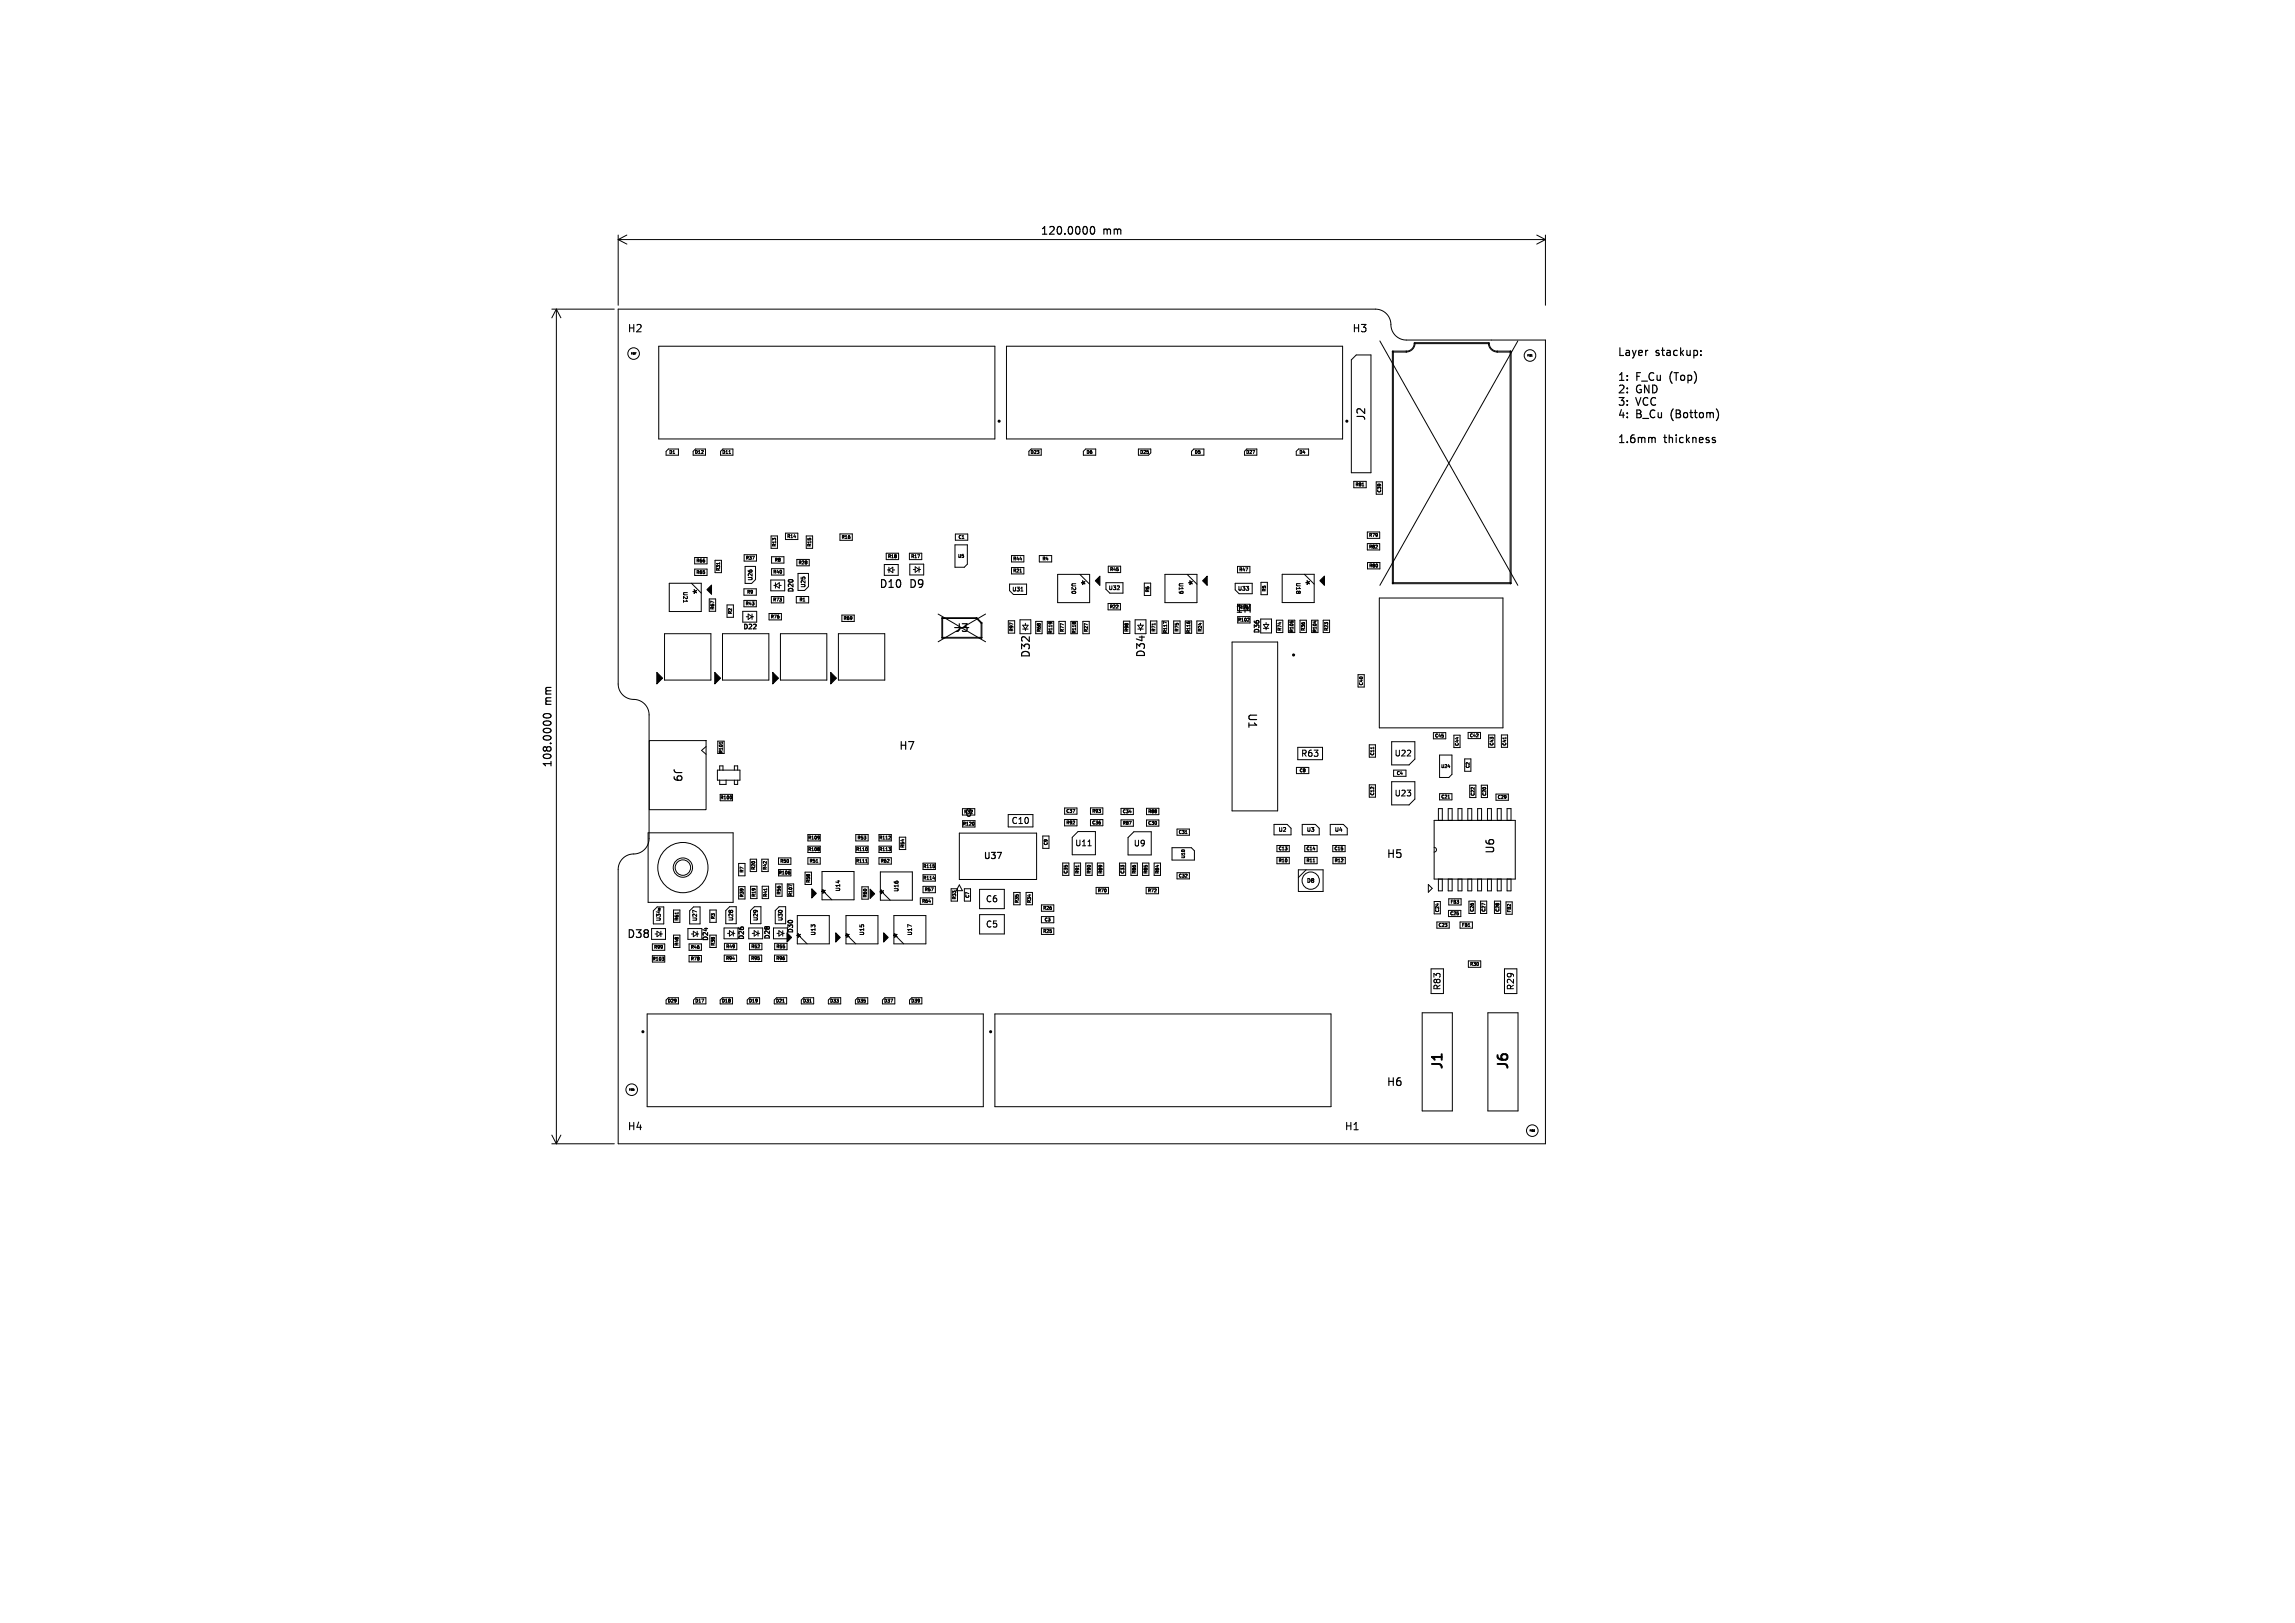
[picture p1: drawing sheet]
<svg xmlns="http://www.w3.org/2000/svg" width="297mm" height="210mm" viewBox="0 0 297 210" stroke-linecap="round" stroke-linejoin="round" font-family="sans-serif">
<defs><g id="words">
<g font-size="1.8">
<text x="187" y="138.6" transform="rotate(-90 187 138.6)">J1</text>
<text x="195.5" y="138.6" transform="rotate(-90 195.5 138.6)">J6</text>
</g>
<g font-size="1.4">
<text x="134.6" y="30.6">120.0000</text>
<text x="142.7" y="30.6">mm</text>
<text x="209.3" y="46.1">Layer</text>
<text x="214.3" y="46.1">stackup:</text>
<text x="209.3" y="49.4">1:</text>
<text x="209.3" y="51">2:</text>
<text x="209.3" y="52.6">3:</text>
<text x="211.7" y="49.4">F_Cu</text>
<text x="211.7" y="51">GND</text>
<text x="211.7" y="52.6">VCC</text>
<text x="216.3" y="49.4">(Top)</text>
<text x="176.9" y="54.5" transform="rotate(-90 176.9 54.5)">J2</text>
<text x="209.3" y="54.2">4:</text>
<text x="209.3" y="57.4">1.6mm</text>
<text x="211.7" y="54.2">B_Cu</text>
<text x="215.4" y="57.4">thickness</text>
<text x="216.4" y="54.2">(Bottom)</text>
<text x="91" y="77.1" transform="rotate(-90 91 77.1)">*</text>
<text x="113.7" y="76.3">D10</text>
<text x="117.5" y="76.3">D9</text>
<text x="141.2" y="75.9" transform="rotate(-90 141.2 75.9)">*</text>
<text x="155.1" y="75.9" transform="rotate(-90 155.1 75.9)">*</text>
<text x="170.3" y="75.9" transform="rotate(-90 170.3 75.9)">*</text>
<text x="123.5" y="82">J3</text>
<text x="159.8" y="79.5">1M</text>
<text x="133.5" y="85.2" transform="rotate(-90 133.5 85.2)">D32</text>
<text x="148.4" y="85.2" transform="rotate(-90 148.4 85.2)">D34</text>
<text x="71.6" y="91.3" transform="rotate(-90 71.6 91.3)">mm</text>
<text x="161.5" y="92.2" transform="rotate(90 161.5 92.2)">U1</text>
<text x="71.6" y="99.4" transform="rotate(-90 71.6 99.4)">108.0000</text>
<text x="87" y="99.3" transform="rotate(90 87 99.3)">J9</text>
<text x="116.3" y="97.2">H7</text>
<text x="124.8" y="105.9">0</text>
<text x="179.4" y="111.2">H5</text>
<text x="193.6" y="110.6" transform="rotate(-90 193.6 110.6)">U6</text>
<text x="107.6" y="115.9" transform="rotate(-90 107.6 115.9)">*</text>
<text x="115.2" y="115.9" transform="rotate(-90 115.2 115.9)">*</text>
<text x="81.1" y="121.6">D38</text>
<text x="104.4" y="121.6" transform="rotate(-90 104.4 121.6)">*</text>
<text x="110.7" y="121.6" transform="rotate(-90 110.7 121.6)">*</text>
<text x="116.9" y="121.6" transform="rotate(-90 116.9 121.6)">*</text>
<text x="179.4" y="140.7">H6</text>
</g>
<g font-size="1.3">
<text x="81.1" y="43.2">H2</text>
<text x="174.9" y="43.2">H3</text>
<text x="81.1" y="146.4">H4</text>
<text x="173.9" y="146.4">H1</text>
</g>
<g font-size="1.1">
<text x="168.3" y="98.1">R63</text>
<text x="130.8" y="106.8">C10</text>
<text x="127.2" y="111.2">U37</text>
<text x="127.5" y="116.9">C6</text>
<text x="127.5" y="120.2">C5</text>
<text x="186.6" y="128.2" transform="rotate(-90 186.6 128.2)">R83</text>
<text x="196.1" y="128.2" transform="rotate(-90 196.1 128.2)">R29</text>
</g>
<g font-size="1">
<text x="180.4" y="98">U22</text>
<text x="180.4" y="103.2">U23</text>
<text x="139.1" y="109.6">U11</text>
<text x="146.6" y="109.7">U9</text>
</g>
<g font-size=".8">
<text x="102.9" y="76.8" transform="rotate(-90 102.9 76.8)">D20</text>
<text x="96.1" y="81.6">D22</text>
<text x="163.2" y="82.1" transform="rotate(-90 163.2 82.1)">D36</text>
<text x="91.8" y="121.9" transform="rotate(-90 91.8 121.9)">D24</text>
<text x="96.5" y="121.7" transform="rotate(-90 96.5 121.7)">D26</text>
<text x="99.8" y="121.7" transform="rotate(-90 99.8 121.7)">D28</text>
<text x="102.8" y="120.9" transform="rotate(-90 102.8 120.9)">D30</text>
</g>
<g font-size=".7">
<text x="88.2" y="76.4" transform="rotate(90 88.2 76.4)">U21</text>
<text x="97.5" y="75.2" transform="rotate(-90 97.5 75.2)">U26</text>
<text x="104.3" y="76.1" transform="rotate(-90 104.3 76.1)">U25</text>
<text x="130.9" y="76.6">U31</text>
<text x="138.5" y="75.3" transform="rotate(90 138.5 75.3)">U20</text>
<text x="143.4" y="76.4">U32</text>
<text x="152.4" y="75.3" transform="rotate(90 152.4 75.3)">U19</text>
<text x="160.1" y="76.5">U33</text>
<text x="167.6" y="75.3" transform="rotate(90 167.6 75.3)">U18</text>
<text x="165.4" y="107.7">U2</text>
<text x="169.1" y="107.7">U3</text>
<text x="172.7" y="107.7">U4</text>
<text x="85.6" y="119.3" transform="rotate(-90 85.6 119.3)">U34</text>
<text x="90.3" y="119.3" transform="rotate(-90 90.3 119.3)">U27</text>
<text x="95" y="119.2" transform="rotate(-90 95 119.2)">U28</text>
<text x="98.2" y="119.2" transform="rotate(-90 98.2 119.2)">U29</text>
<text x="101.4" y="119.2" transform="rotate(-90 101.4 119.2)">U30</text>
<text x="108.9" y="115.5" transform="rotate(-90 108.9 115.5)">U14</text>
<text x="116.4" y="115.5" transform="rotate(-90 116.4 115.5)">U16</text>
<text x="169.1" y="114.3">D8</text>
<text x="105.7" y="121.2" transform="rotate(-90 105.7 121.2)">U13</text>
<text x="112" y="121.2" transform="rotate(-90 112 121.2)">U15</text>
<text x="118.2" y="121.2" transform="rotate(-90 118.2 121.2)">U17</text>
</g>
<g font-size=".6">
<text x="86.6" y="58.8">D1</text>
<text x="89.9" y="58.8">D12</text>
<text x="93.4" y="58.8">D11</text>
<text x="133.3" y="58.8">D23</text>
<text x="140.6" y="58.8">D6</text>
<text x="147.5" y="58.8">D25</text>
<text x="154.6" y="58.8">D5</text>
<text x="161.2" y="58.8">D27</text>
<text x="168.1" y="58.8">D4</text>
<text x="175.4" y="63">R81</text>
<text x="178.8" y="63.8" transform="rotate(-90 178.8 63.8)">C39</text>
<text x="100.5" y="70.8" transform="rotate(-90 100.5 70.8)">R13</text>
<text x="101.8" y="69.7">R14</text>
<text x="105" y="70.8" transform="rotate(-90 105 70.8)">R15</text>
<text x="108.9" y="69.8">R16</text>
<text x="124" y="69.8">C1</text>
<text x="177.1" y="69.5">R79</text>
<text x="177.1" y="71">R82</text>
<text x="90.1" y="72.8">R66</text>
<text x="90.1" y="74.3">R65</text>
<text x="93.2" y="73.9" transform="rotate(-90 93.2 73.9)">R31</text>
<text x="96.5" y="72.5">R37</text>
<text x="96.6" y="76.9">R9</text>
<text x="100" y="77.9">R73</text>
<text x="100" y="74.3">R40</text>
<text x="100.2" y="72.7">R8</text>
<text x="103.3" y="73.1">R28</text>
<text x="103.4" y="77.9">R1</text>
<text x="114.9" y="72.3">R18</text>
<text x="117.9" y="72.3">R17</text>
<text x="123.9" y="72.2">U5</text>
<text x="131.1" y="74.1">R21</text>
<text x="131.1" y="72.6">R44</text>
<text x="134.9" y="72.6">R4</text>
<text x="143.6" y="74">R45</text>
<text x="148.8" y="76.7" transform="rotate(-90 148.8 76.7)">R6</text>
<text x="160.3" y="74">R47</text>
<text x="163.9" y="76.6" transform="rotate(-90 163.9 76.6)">R5</text>
<text x="177.1" y="73.5">R80</text>
<text x="92.5" y="78.9" transform="rotate(-90 92.5 78.9)">R67</text>
<text x="94.8" y="79.5" transform="rotate(-90 94.8 79.5)">R2</text>
<text x="96.4" y="78.4">R43</text>
<text x="99.7" y="80.1">R76</text>
<text x="109.1" y="80.3">R69</text>
<text x="131.2" y="81.8" transform="rotate(-90 131.2 81.8)">R97</text>
<text x="134.7" y="81.8" transform="rotate(-90 134.7 81.8)">R68</text>
<text x="136.2" y="82" transform="rotate(-90 136.2 82)">R119</text>
<text x="137.7" y="81.8" transform="rotate(-90 137.7 81.8)">R77</text>
<text x="139.3" y="82" transform="rotate(-90 139.3 82)">R118</text>
<text x="140.8" y="81.8" transform="rotate(-90 140.8 81.8)">R27</text>
<text x="143.6" y="78.8">R22</text>
<text x="146.1" y="81.8" transform="rotate(-90 146.1 81.8)">R98</text>
<text x="149.6" y="81.8" transform="rotate(-90 149.6 81.8)">R71</text>
<text x="151.1" y="82" transform="rotate(-90 151.1 82)">R117</text>
<text x="152.6" y="81.8" transform="rotate(-90 152.6 81.8)">R75</text>
<text x="154.1" y="82" transform="rotate(-90 154.1 82)">R116</text>
<text x="155.6" y="81.8" transform="rotate(-90 155.6 81.8)">R24</text>
<text x="160.2" y="80.5">R102</text>
<text x="160.3" y="78.9">R59</text>
<text x="165.9" y="81.7" transform="rotate(-90 165.9 81.7)">R74</text>
<text x="167.4" y="81.9" transform="rotate(-90 167.4 81.9)">R105</text>
<text x="168.9" y="81.7" transform="rotate(-90 168.9 81.7)">R36</text>
<text x="170.4" y="81.9" transform="rotate(-90 170.4 81.9)">R104</text>
<text x="171.9" y="81.7" transform="rotate(-90 171.9 81.7)">R23</text>
<text x="176.4" y="88.7" transform="rotate(-90 176.4 88.7)">C40</text>
<text x="185.7" y="95.5">C45</text>
<text x="190.2" y="95.5">C42</text>
<text x="93.6" y="97.5" transform="rotate(-90 93.6 97.5)">R101</text>
<text x="168.1" y="100">C8</text>
<text x="177.9" y="97.8" transform="rotate(-90 177.9 97.8)">C11</text>
<text x="180.7" y="100.3">C4</text>
<text x="186.5" y="99.4">U24</text>
<text x="188.8" y="96.6" transform="rotate(-90 188.8 96.6)">C44</text>
<text x="190.2" y="99.4" transform="rotate(-90 190.2 99.4)">C2</text>
<text x="193.3" y="96.5" transform="rotate(-90 193.3 96.5)">C43</text>
<text x="195" y="96.5" transform="rotate(-90 195 96.5)">C41</text>
<text x="93.2" y="103.5">R100</text>
<text x="124.6" y="106.9">R120</text>
<text x="124.7" y="105.3">R32</text>
<text x="137.9" y="105.2">C37</text>
<text x="137.9" y="106.7">R92</text>
<text x="141.3" y="106.7">C36</text>
<text x="141.3" y="105.2">R93</text>
<text x="145.2" y="105.3">C34</text>
<text x="145.2" y="106.8">R87</text>
<text x="148.5" y="105.3">R88</text>
<text x="148.5" y="106.8">C30</text>
<text x="152.5" y="108">C31</text>
<text x="177.9" y="103" transform="rotate(-90 177.9 103)">C12</text>
<text x="186.5" y="103.4">C21</text>
<text x="190.9" y="103" transform="rotate(-90 190.9 103)">C22</text>
<text x="192.4" y="103" transform="rotate(-90 192.4 103)">C20</text>
<text x="193.8" y="103.4">C29</text>
<text x="96.3" y="113" transform="rotate(-90 96.3 113)">R7</text>
<text x="97.8" y="112.6" transform="rotate(-90 97.8 112.6)">R20</text>
<text x="99.3" y="112.6" transform="rotate(-90 99.3 112.6)">R42</text>
<text x="100.7" y="113.2">R106</text>
<text x="100.9" y="111.7">R50</text>
<text x="104.5" y="108.7">R109</text>
<text x="104.5" y="110.2">R108</text>
<text x="104.7" y="111.7">R51</text>
<text x="110.7" y="110.2">R110</text>
<text x="110.7" y="111.7">R111</text>
<text x="110.9" y="108.7">R53</text>
<text x="113.7" y="110.2">R113</text>
<text x="113.7" y="108.7">R112</text>
<text x="113.9" y="111.7">R62</text>
<text x="117.1" y="109.8" transform="rotate(-90 117.1 109.8)">R54</text>
<text x="119.4" y="113.9">R114</text>
<text x="119.4" y="112.4">R115</text>
<text x="135.6" y="109.4" transform="rotate(-90 135.6 109.4)">C9</text>
<text x="138.2" y="113.1" transform="rotate(-90 138.2 113.1)">C35</text>
<text x="139.7" y="113.1" transform="rotate(-90 139.7 113.1)">R91</text>
<text x="141.2" y="113.1" transform="rotate(-90 141.2 113.1)">R90</text>
<text x="142.7" y="113.1" transform="rotate(-90 142.7 113.1)">R89</text>
<text x="145.6" y="113.1" transform="rotate(-90 145.6 113.1)">C33</text>
<text x="147.1" y="113.1" transform="rotate(-90 147.1 113.1)">R86</text>
<text x="148.6" y="113.1" transform="rotate(-90 148.6 113.1)">R85</text>
<text x="150.1" y="113.1" transform="rotate(-90 150.1 113.1)">R84</text>
<text x="152.5" y="113.6">C32</text>
<text x="153.4" y="111.1" transform="rotate(-90 153.4 111.1)">U10</text>
<text x="165.4" y="111.6">R10</text>
<text x="165.4" y="110.1">C13</text>
<text x="169" y="110.1">C14</text>
<text x="169" y="111.6">R11</text>
<text x="172.6" y="110.1">C15</text>
<text x="172.7" y="111.6">R12</text>
<text x="87.9" y="119.2" transform="rotate(-90 87.9 119.2)">R61</text>
<text x="92.6" y="119" transform="rotate(-90 92.6 119)">R3</text>
<text x="96.3" y="116.2" transform="rotate(-90 96.3 116.2)">R39</text>
<text x="97.8" y="116.1" transform="rotate(-90 97.8 116.1)">R19</text>
<text x="99.3" y="116.1" transform="rotate(-90 99.3 116.1)">R41</text>
<text x="101.1" y="115.8" transform="rotate(-90 101.1 115.8)">R56</text>
<text x="102.6" y="116" transform="rotate(-90 102.6 116)">R107</text>
<text x="104.9" y="114.3" transform="rotate(-90 104.9 114.3)">R58</text>
<text x="112.2" y="116.2" transform="rotate(-90 112.2 116.2)">R60</text>
<text x="119.3" y="116.9">R64</text>
<text x="119.6" y="115.4">R57</text>
<text x="123.8" y="116.4" transform="rotate(-90 123.8 116.4)">R33</text>
<text x="125.5" y="116.2" transform="rotate(-90 125.5 116.2)">C7</text>
<text x="131.9" y="116.9" transform="rotate(-90 131.9 116.9)">R35</text>
<text x="133.5" y="116.9" transform="rotate(-90 133.5 116.9)">R34</text>
<text x="134.9" y="117.8">R26</text>
<text x="135.1" y="119.3">C3</text>
<text x="142" y="115.5">R70</text>
<text x="148.5" y="115.5">R72</text>
<text x="186.1" y="120">C23</text>
<text x="186.3" y="118.1" transform="rotate(-90 186.3 118.1)">C24</text>
<text x="187.6" y="118.5">C25</text>
<text x="187.7" y="117">FB3</text>
<text x="189.1" y="120">FB1</text>
<text x="190.8" y="118" transform="rotate(-90 190.8 118)">C26</text>
<text x="192.3" y="118" transform="rotate(-90 192.3 118)">C27</text>
<text x="194.1" y="118" transform="rotate(-90 194.1 118)">C28</text>
<text x="195.6" y="118.1" transform="rotate(-90 195.6 118.1)">FB2</text>
<text x="84.4" y="124.4">R103</text>
<text x="84.6" y="122.8">R99</text>
<text x="87.9" y="122.4" transform="rotate(-90 87.9 122.4)">R48</text>
<text x="89.3" y="122.8">R46</text>
<text x="89.3" y="124.3">R78</text>
<text x="92.6" y="122.4" transform="rotate(-90 92.6 122.4)">R38</text>
<text x="93.9" y="124.3">R94</text>
<text x="93.9" y="122.8">R49</text>
<text x="97.1" y="124.3">R95</text>
<text x="97.2" y="122.8">R52</text>
<text x="100.4" y="124.3">R96</text>
<text x="100.4" y="122.8">R55</text>
<text x="134.9" y="120.8">R25</text>
<text x="190.2" y="125">R30</text>
<text x="86.4" y="129.8">D29</text>
<text x="89.9" y="129.8">D17</text>
<text x="93.4" y="129.8">D18</text>
<text x="96.9" y="129.8">D19</text>
<text x="100.4" y="129.8">D21</text>
<text x="103.9" y="129.8">D31</text>
<text x="107.4" y="129.8">D33</text>
<text x="110.9" y="129.8">D35</text>
<text x="114.4" y="129.8">D37</text>
<text x="117.9" y="129.8">D39</text>
</g>
<g font-size=".3">
<text x="81.6" y="45.9">FID7</text>
<text x="197.6" y="46.2">FID1</text>
<text x="81.4" y="141.2">FID5</text>
<text x="197.9" y="146.5">FID3</text>
</g>
</g></defs>
<g fill="none" stroke="#000" stroke-width=".15">
<path d="M141.2 29.4l.1-.1a.53 .53 0 0 1 .4 .5 .53 .53 0 0 1-.4 .5l-.1-.1-.1-.3zM213.9 56.6l.3 .1v.6M220.1 45.9v.1M220.1 45.4v.1M221.6 56.8l.4 .3-.1 .2-.3-.1M222 56.7l-.3-.1-.1 .1M222.1 52.9a1.15 1.15 0 0 1 0 1.5M102.1 75h.4M70.4 92.5a.59 .59 0 0 1 .9 .2 .57 .57 0 0 1-1-.1zM97.5 81.4h.4M97.8 80.8v.2M162.6 80.3h.3"/>
<path d="M95.9 120h.3M99.1 119.9h-.1M99.1 119.9h.1M99.3 119.9h.2M102.1 119.1h.4M91.4 120.1v.3"/>
</g>
<g fill="none" stroke="#000" stroke-width=".13">
<path d="M80 30.4v9.1M80 31h120M80 31l1.1 .6M81.1 30.4l-1.1 .6M198.9 30.4l1.1 .6M200 30.4v9.1M200 31l-1.1 .6M71.4 40h8.1M72 40v108M72 40l.6 1.1M72 40l-.6 1.1M80 40h98a2.09 2.09 0 0 1 2 2.3 2 2 0 0 0 2 1.7h18v104h-120v-35.5a2.09 2.09 0 0 1 2.3-2 2 2 0 0 0 1.7-2v-16a2.09 2.09 0 0 0-2.3-2 2 2 0 0 1-1.7-2z"/>
<path d="M85.2 44.8h43.5v12h-43.5zM86.2 58.4l.3-.3h1.3v.8h-1.6zM89.7 58.4l.3-.3h1.3v.8h-1.6zM93.2 58.4l.3-.3h1.3v.8h-1.6zM94.3 58.7h.3M130.2 44.8h43.6v12h-43.6zM133.2 58.4l.3-.3h1.2v.8h-1.5zM140.2 58.4l.3-.3h1.3v.8h-1.6zM147.3 58.1h1.6v.5l-.3 .3h-1.3zM154.2 58.4l.3-.3h1.3v.8h-1.6zM161 58.4l.3-.3h1.3v.8h-1.6zM167.7 58.4l.3-.3h1.3v.8h-1.6z"/>
<path d="M174.9 46.6l.6-.7h1.9v15.3h-2.5zM178.6 44.1l17.8 31.6M180.2 45.4l1.8 .1-1.7 .1zM180.2 45.4l.1 .1v30zM183 44.4a1.04 1.04 0 0 1-1 1M183 44.4h9.7l-9.6 .1zM183.1 44.4a1.15 1.15 0 0 1-1.1 1.1M192.6 44.4a1.15 1.15 0 0 0 1.2 1.1M192.7 44.4a1.04 1.04 0 0 0 1.1 1M193.7 45.4l1.9 .1-1.8 .1zM195.4 45.4l.2 .1-.1 30zM196.4 44.1l-17.8 31.6"/>
<path d="M198.2 46.1h.1M86.6 75.5h4.2v3.6h-4.2zM88.5 77.7v.2M89.5 75.5l1.3 1.2M89.9 72.1h1.6v.9h-1.6zM89.9 73.6h1.6v.9h-1.6zM91.8 77.5h.8v1.6h-.8zM92.5 72.5h.9v1.6h-.9zM93.1 72.8v.2M94.1 78.3h.8v1.6h-.8zM96.1 79.1h1.8v1.4h-1.8zM96.3 76.2h1.6v.8h-1.6z"/>
<path d="M96.3 77.7h1.6v.8h-1.6zM96.3 71.8h1.6v.8h-1.6zM96.4 73.3h1.4v1.7l-.5 .5h-.9zM96.6 79.8h.2M96.8 79.5l.5 .3-.5 .4zM97.3 79.8h.2M97.3 79.5v.7M99.5 79.4h1.6v.8h-1.6zM99.7 75.1h1.9v1.4h-1.9zM99.8 69.4h.8v1.6h-.8zM99.8 77.2h1.6v.8h-1.6zM99.8 72h1.6v.9h-1.6z"/>
<path d="M99.8 73.6h1.6v.8h-1.6zM100.1 75.8h.3M100.4 75.4v.7M100.4 75.8l.4-.4v.7zM100.8 75.8h.3M101.6 69h1.6v.8h-1.6zM103.1 77.2h1.6v.8h-1.6zM103.1 72.4h1.6v.8h-1.6zM103.3 74.2h1.3v1.7l-.5 .5h-.8zM104.3 69.4h.9v1.6h-.9zM108.7 69.1h1.6v.8h-1.6zM108.9 79.6h1.6v.8h-1.6z"/>
<path d="M114.4 73h1.8v1.4h-1.8zM114.7 71.6h1.6v.8h-1.6zM114.8 73.7h.2M115 73.4v.7M115 73.7l.5-.3v.7zM115.5 73.7h.3M117.7 71.6h1.6v.8h-1.6zM117.7 73h1.8v1.4h-1.8zM118.2 73.7h.2M118.4 73.3l.5 .4-.5 .3zM118.9 73.7h.2M118.9 73.3v.7"/>
<path d="M121.4 79.5l6.1 3.5M121.9 79.9l4.5 .1h-4.5zM121.9 79.9l.1 .1-.1 2.6zM123.6 70.5h1.6v2.5l-.4 .4h-1.2zM123.6 69.1h1.6v.8h-1.6zM126.3 79.9l.8 .8zM127.5 79.5l-6.1 3.5M130.6 75.6h2.2v1.3h-1.6l-.6-.5zM130.9 73.4h1.6v.9h-1.6zM130.9 71.9h1.6v.8h-1.6zM132 74h.2M132.1 76.5h.3"/>
<path d="M134.5 71.9h1.6v.8h-1.6zM136.9 74.3h4.1v3.7h-4.1zM138.8 76.7h.4M139.7 74.3l1.3 1.3M143.1 75.4h2.2v1.4h-1.7l-.5-.5zM143.4 78.1h1.6v.8h-1.6zM143.4 73.3h1.6v.8h-1.6zM148.1 75.5h.8v1.6h-.8zM150.8 74.3h4.1v3.7h-4.1zM152.7 76.7h.4M152.8 76.7l.1 .1M153.6 74.3l1.3 1.3"/>
<path d="M159.8 75.5h2.2v1.3h-1.7l-.5-.5zM160.1 73.3h1.6v.8h-1.6zM160.2 79.8v.8h1.6v-.8M163.2 75.4h.8v1.6h-.8zM165.9 74.3h4.2v3.7h-4.2zM167.8 76.7h.2M168.1 76.7l.1 .1M168.2 76.8h.1M168.3 76.7l-.1 .1M168.8 74.3l1.3 1.3M175.2 62.3h1.6v.8h-1.6zM176.3 62.9h.2"/>
<path d="M176.9 68.8h1.6v.9h-1.6zM176.9 70.3h1.6v.9h-1.6zM177 72.8h1.6v.8h-1.6zM178.1 62.4h.8v1.6h-.8zM178.5 77.4h16v16.8h-16zM180.2 75.4l15.4 .1h-15.3zM84 95.8h7.4v9h-7.4zM86 82h6v6h-6zM91.4 96.6l-.6 .5 .6 .5M92.8 99.7h3v1.3h-3zM92.9 95.9h.8v1.6h-.8zM93.1 99.7v-.6h.5v.6"/>
<path d="M93.5 96v.2M93.5 82h6v6h-6zM95 99.7v-.6h.5v.6M101 82h6v6h-6zM108.5 82h6v6h-6zM121.9 82.5h5.2l-5.2 .1zM127 80.6h.1l-.1 2zM130.5 80.3h.8v1.6h-.8zM132 80.2h1.4v1.8h-1.4zM132.4 80.9h.6l-.3 .5zM132.4 81.4h.6M132.7 80.7v.2"/>
<path d="M132.7 81.4v.2M134 80.4h.9v1.6h-.9zM135.5 80.4h.9v1.6h-.9zM135.8 80.5h.2M135.9 80.5h.1M137 80.4h.9v1.6h-.9zM138.6 80.4h.8v1.6h-.8zM138.8 80.5h.1M139 80.5h.1M140.1 80.4h.9v1.6h-.9zM145.4 80.4h.8v1.6h-.8zM146.9 80.2h1.4v1.8h-1.4z"/>
<path d="M147.2 80.9h.7l-.3 .5zM147.2 81.4h.7M147.6 80.7v.2M147.6 81.4v.2M148.9 80.4h.8v1.6h-.8zM149.5 80.6v.3M150.4 80.4h.8v1.6h-.8zM151 80.6l-.4-.2v.3M151.9 80.4h.8v1.6h-.8zM153.4 80.4h.8v1.6h-.8zM153.8 80.5h.1M154.9 80.4h.8v1.6h-.8z"/>
<path d="M159.4 83.1h5.9v21.8h-5.9zM161.4 80.4h.3M161.7 80v.2M163.2 80.1h1.3v1.8h-1.3zM163.5 80.8h.7l-.4 .5zM163.5 81.3h.7M163.8 80.6v.2M163.8 81.3v.2M165.2 80.3h.8v1.6h-.8zM166.7 80.3h.9v1.6h-.9zM167.1 80.4h.2M167.8 99.3h1.6v.8h-1.6z"/>
<path d="M167.9 96.7h3.2v1.6h-3.2zM168.2 80.3h.9v1.6h-.9zM169.7 80.3h.9v1.6h-.9zM170.2 80.3v.3M171.2 80.3h.9v1.6h-.9zM175.7 87.3h.8v1.6h-.8zM177.2 96.4h.8v1.6h-.8zM177.8 96.7v.2M180.1 96h3v2.2l-.8 .8h-2.2zM180.3 99.7h1.6v.8h-1.6zM185.5 94.8h1.6v.8h-1.6zM186.3 97.7h1.6v2.5l-.4 .4h-1.2z"/>
<path d="M188.2 95.1h.8v1.6h-.8zM189.5 98.2h.8v1.6h-.8zM190 94.8h1.6v.8h-1.6zM192.6 95.1h.8v1.6h-.8zM194.3 95.1h.8v1.6h-.8zM194.9 95.4v.2M83.9 107.8h11v9h-11zM84.6 117.9l.5-.5h.8v2.2h-1.3zM87.2 117.8h.8v1.6h-.8zM87.8 118v.3M89.7 117.4h.9v2.2h-1.3v-1.7zM91.9 117.8h.8v1.6h-.8z"/>
<path d="M93.1 101v.5h.9v-.5M93.2 102.8h1.6v.8h-1.6zM94.4 117.3h.9v2.2h-1.4v-1.7zM94.7 103.1v.2M95 101v.5h.5v-.5M95.6 111.7h.8v1.6h-.8zM95.6 114.7h.8v1.6h-.8zM97.1 111.2h.8v1.6h-.8zM97.1 114.7h.9v1.6h-.9zM97.6 117.3h.9v2.2h-1.4v-1.7zM98.6 111.2h.8v1.6h-.8zM98.6 114.7h.9v1.6h-.9z"/>
<path d="M99.2 115v.2M100.3 117.8l.5-.5h.9v2.2h-1.4zM100.4 114.4h.8v1.6h-.8zM100.8 111h1.6v.8h-1.6zM100.8 112.5h1.6v.8h-1.6zM101.9 114.4h.8v1.6h-.8zM102.2 112.9v.2M102.5 114.6l-.4-.1v.2M103.2 118.5h4.1v3.6h-4.1zM104.2 112.9h.8v1.6h-.8zM104.5 109.5h1.7v.8h-1.7zM104.5 111h1.7v.8h-1.7z"/>
<path d="M104.5 108h1.7v.8h-1.7zM105.2 119.8l-.2-.1v.3M105.2 119.7h.2M105.6 111.6h.3M106 108.2v.3M106 109.7v.1M106 109.9v.1M106 108.4h.1M106.4 112.8h4.1v3.6h-4.1zM106.4 115.2l1.2 1.2M108.5 113.9v.3M109.5 118.5h4.1v3.6h-4.1z"/>
<path d="M110.8 109.5h1.6v.8h-1.6zM110.8 108h1.6v.8h-1.6zM110.8 111h1.6v.8h-1.6zM111.3 119.7v.2M111.5 119.7h.3M111.5 114.8h.9v1.6h-.9zM112 111.6h.2M112.2 109.8v.2M113.7 109.5h1.7v.8h-1.7zM113.7 111h1.7v.8h-1.7zM113.7 108h1.7v.8h-1.7zM113.9 112.8h4.2v3.7h-4.2z"/>
<path d="M113.9 115.2l1.3 1.3M115 109.7h.2l-.1 .1M115 108.6h.2M115.2 109.9v.1M115.2 108.2v.2M115.7 118.5h4.1v3.6h-4.1zM116 114l.2 .1M116 114l-.1 .1M116.4 108.3h.8v1.6h-.8zM118 119.8l-.5-.2v.4M119.1 116.2h1.6v.8h-1.6zM119.4 113.2h1.6v.8h-1.6z"/>
<path d="M119.4 111.7h1.6v.8h-1.6zM119.4 114.7h1.6v.8h-1.6zM120.7 113.6h.3M120.9 112.1v.1M123.1 115h.8v1.6h-.8zM124.1 114.5l.4 .8h-.8zM124.1 107.8h10v6h-10zM124.5 104.6h1.7v.9h-1.7M124.6 106.2h1.6v.8h-1.6zM124.8 115h.8v1.6h-.8zM126.1 106.5v.2M126.8 115.1h3.2v2.5h-3.2z"/>
<path d="M126.8 118.4h3.2v2.5h-3.2zM130.5 105.4h3.2v1.6h-3.2zM131.2 115.5h.8v1.6h-.8zM132.8 115.5h.8v1.6h-.8zM134.8 118.6h1.6v.8h-1.6zM134.8 117.1h1.6v.8h-1.6zM134.9 108.2h.9v1.6h-.9zM137.5 111.7h.8v1.6h-.8zM137.8 104.6h1.6v.8h-1.6zM137.8 106h1.6v.9h-1.6zM139 111.7h.8v1.6h-.8zM139.5 107.6h2.3v3h-3v-2.2z"/>
<path d="M139.6 112v.2M140.5 111.7h.8v1.6h-.8zM140.8 109.4h.4M141.1 106.1h1.6v.8h-1.6zM141.1 104.5h1.6v.9h-1.6zM141.9 114.8h1.6v.8h-1.6zM142 111.7h.8v1.6h-.8zM144.9 111.7h.8v1.6h-.8zM145.1 104.6h1.6v.8h-1.6zM145.1 106.1h1.6v.8h-1.6zM146 108.4l.7-.8h2.3v3h-3zM146.4 111.7h.8v1.6h-.8z"/>
<path d="M147.9 111.7h.8v1.6h-.8zM148.3 114.8h1.6v.8h-1.6zM148.4 104.6h1.6v.8h-1.6zM148.4 106.1h1.6v.8h-1.6zM149.4 111.7h.8v1.6h-.8zM151.7 109.7h2.5l.4 .4v1.2h-2.9zM152.3 112.9h1.6v.8h-1.6zM152.3 107.3h1.6v.8h-1.6zM153.4 107.9h.2M164.9 106.7h1.7l.5 .5v.8h-2.2zM165.2 110.9h1.6v.9h-1.6zM165.2 109.4h1.6v.8h-1.6z"/>
<path d="M168 112.6h3.2v2.8h-3.2zM168.5 106.7h1.7l.5 .5v.8h-2.2zM168.8 110.9h1.6v.9h-1.6zM168.8 109.4h1.6v.8h-1.6zM169 112.6l-1 1M169.9 111.5h.3M172.2 106.7h1.6l.6 .5v.8h-2.2zM172.5 109.4h1.6v.8h-1.6zM172.5 110.9h1.6v.9h-1.6zM177.2 101.6h.8v1.6h-.8zM180.1 101.2h3v2.2l-.8 .8h-2.2zM184.8 114.5l.5 .5-.5 .5z"/>
<path d="M185.6 109.6l.2 .1 .1 .3-.1 .2-.2 .1M185.6 106.2h10.5v7.5h-10.5zM185.6 116.7h.8v1.6h-.8zM186 119.3h1.6v.8h-1.6zM186.1 106.2v-1.6h.6v1.6M186.1 113.7v1.6h.6v-1.6M186.3 102.7h1.6v.8h-1.6zM187.4 103.3h.2M187.4 106.2v-1.6h.5v1.6M187.4 113.7v1.6h.5v-1.6M187.4 117.8h1.6v.8h-1.6zM187.5 116.3h1.6v.8h-1.6z"/>
<path d="M188.7 106.2v-1.6h.5v1.6M188.7 113.7v1.6h.5v-1.6M189 119.3h1.6v.8h-1.6zM190 106.2v-1.6h.5v1.6M190 113.7v1.6h.5v-1.6M190.1 116.6h.8v1.6h-.8zM190.2 101.6h.8v1.6h-.8zM191.2 106.2v-1.6h.5v1.6M191.2 113.7v1.6h.5v-1.6M191.6 116.6h.8v1.6h-.8zM191.7 101.6h.8v1.6h-.8zM192.5 106.2v-1.6h.5v1.6"/>
<path d="M192.5 113.7v1.6h.5v-1.6M193.4 116.6h.8v1.6h-.8zM193.6 102.8h1.6v.8h-1.6zM193.8 106.2v-1.6h.5v1.6M193.8 113.7v1.6h.5v-1.6M194.9 116.7h.8v1.6h-.8zM195 106.2v-1.6h.5v1.6M195 113.7v1.6h.5v-1.6M83.7 131.2h43.5v12h-43.5zM84.3 120.2h1.8v1.4h-1.8zM84.4 122.1h1.6v.9h-1.6zM84.4 123.7h1.6v.8h-1.6z"/>
<path d="M84.8 120.9h.2M85 120.5l.5 .4-.5 .3zM85.5 120.9h.2M85.5 120.5v.7M85.7 123.9h.2l-.1 .1M85.9 124v.2M86.5 129.1h1.3v.8h-1.6v-.5zM87.2 121h.8v1.6h-.8zM89 120.2h1.8v1.4h-1.8zM89.2 122.1h1.6v.9h-1.6zM89.2 123.6h1.6v.9h-1.6zM89.5 120.9h.2"/>
<path d="M89.7 120.5l.5 .4-.5 .3zM89.7 129.4l.4-.3h1.2v.8h-1.6zM90.2 120.9h.2M90.2 120.5v.7M91.9 121h.8v1.6h-.8zM93.5 129.1h1.3v.8h-1.6v-.5zM93.7 120.1h1.8v1.4h-1.8zM93.7 123.6h1.6v.8h-1.6zM93.7 122.1h1.7v.8h-1.7zM94.1 120.8h.3M94.4 120.4l.5 .4-.5 .3zM94.9 120.8h.2"/>
<path d="M94.9 120.4v.7M96.9 120.1h1.8v1.4h-1.8zM97 123.6h1.6v.8h-1.6zM97 129.1h1.3v.8h-1.6v-.5zM97 122.1h1.6v.8h-1.6zM97.4 120.8h.2M97.6 120.4l.5 .4-.5 .3zM98.1 120.8h.2M98.1 120.4v.7M100.1 120.1h1.8v1.4h-1.8zM100.2 123.6h1.6v.8h-1.6zM100.2 122.1h1.6v.8h-1.6z"/>
<path d="M100.5 129.1h1.3v.8h-1.6v-.5zM100.5 120.8h.3M100.8 120.4l.5 .4-.5 .3zM101.3 129.7h.2M101.3 120.8h.2M101.3 120.4v.7M103.2 120.9l1.2 1.2M104 129.1h1.3v.8h-1.6v-.5zM104.8 129.7h.2M107.2 129.4l.3-.3h1.3v.8h-1.6zM109.5 120.9l1.2 1.2M110.7 129.4l.3-.3h1.3v.8h-1.6z"/>
<path d="M114.5 129.1h1.3v.8h-1.6v-.5zM115.7 120.9l1.2 1.2M118 129.1h1.3v.8h-1.6v-.5zM128.7 131.2h43.5v12h-43.5zM134.8 120.1h1.6v.8h-1.6zM184.1 131.1h3.8v12.7h-3.8zM185.2 125.4h1.6v3.2h-1.6zM190 124.3h1.6v.9h-1.6zM192.5 131.1h4v12.7h-4zM194.7 125.4h1.6v3.2h-1.6zM71.4 148h8.1M71.4 146.9l.6 1.1"/>
<path d="M72.6 146.9l-.6 1.1"/>
<circle cx="82" cy="45.7" r=".75"/>
<circle cx="198" cy="46" r=".75"/>
<circle cx="88.4" cy="112.3" r="1"/>
<circle cx="88.4" cy="112.3" r="3.2"/>
<circle cx="88.4" cy="112.3" r="1.25"/>
<circle cx="169.6" cy="113.9" r="1.12"/>
<circle cx="81.8" cy="141" r=".75"/>
<circle cx="198.3" cy="146.3" r=".75"/>
</g>
<path d="M186.6 136.4v.7" fill="none" stroke="#000" stroke-width=".25"/>
<g fill="#000" stroke="#000" stroke-width=".13">
<path d="M92.1 75.7v1.2l-.6-.6zM141.7 75.2l.6-.6v1.2zM155.6 75.2l.6-.6v1.2zM171.4 74.5v1.2l-.6-.6zM85 87l.8 .8-.8 .7zM92.5 87l.7 .8-.7 .7zM100 87l.8 .8-.8 .7zM107.5 87l.7 .8-.7 .7zM105.1 115l.5 .6-.5 .6zM112.6 115.1l.6 .6-.6 .6zM101.8 120.7l.6 .6-.6 .6zM108.1 120.7l.6 .6-.6 .6z"/>
<path d="M114.3 120.7l.6 .6-.6 .6z"/>
</g>
<g fill="none" stroke="#000" stroke-width=".2">
<circle cx="129.3" cy="54.5" r=".1"/>
<circle cx="174.3" cy="54.5" r=".1"/>
<circle cx="167.4" cy="84.8" r=".1"/>
<circle cx="85.3" cy="117.6" r=".1"/>
<circle cx="83.2" cy="133.5" r=".1"/>
<circle cx="128.2" cy="133.5" r=".1"/>
</g>
<use href="#words"/>
</svg>
